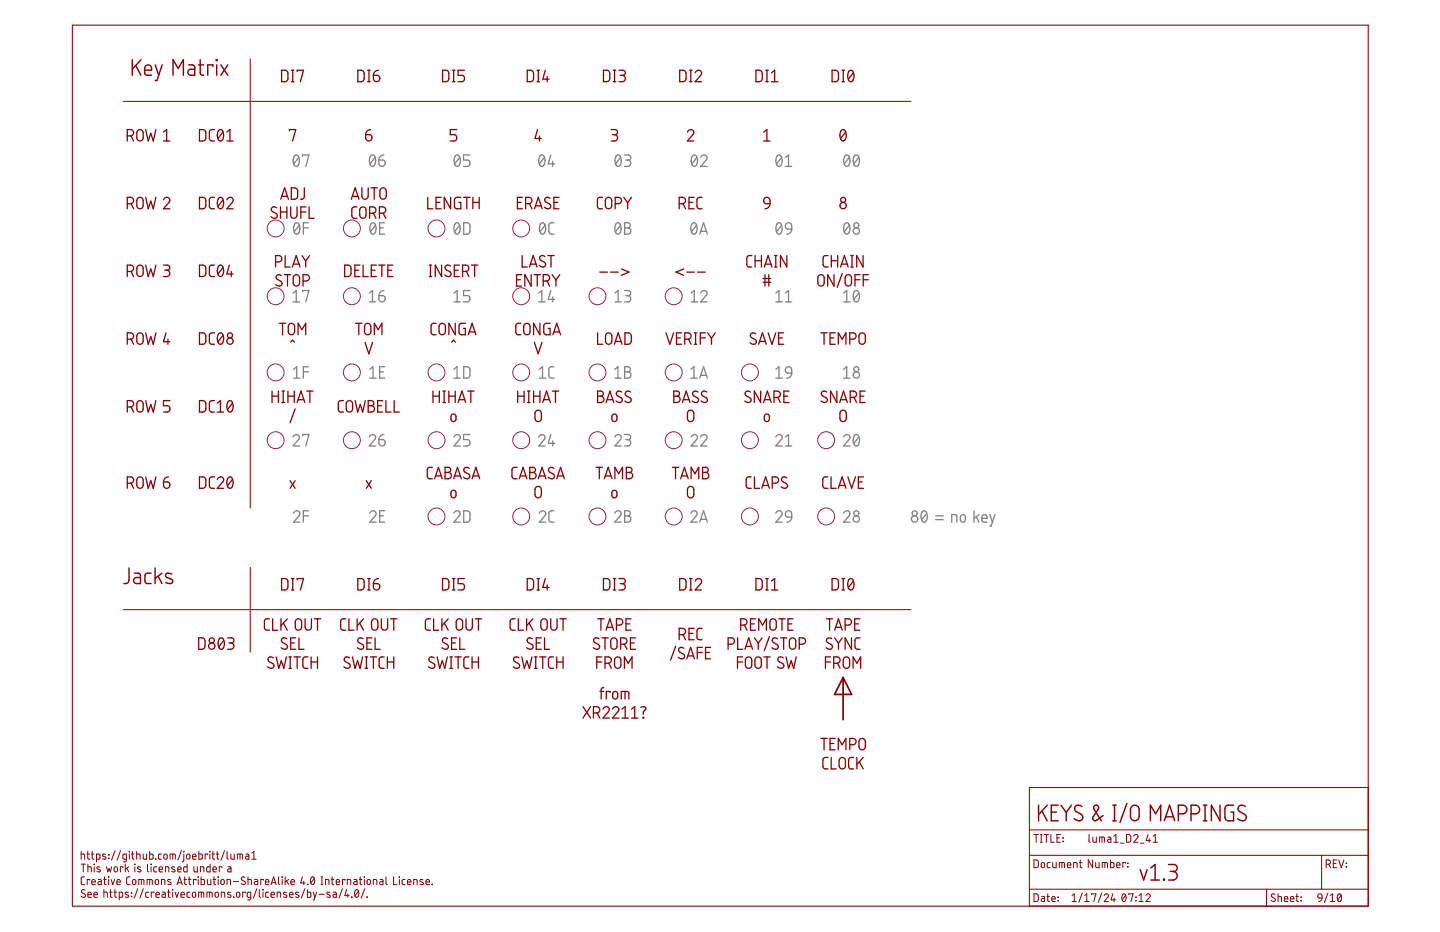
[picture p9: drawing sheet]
<svg xmlns="http://www.w3.org/2000/svg" width="432mm" height="279mm" viewBox="0 0 432 279" stroke-linecap="round" stroke-linejoin="round" font-family="sans-serif">
<g fill="none" stroke="#808080" stroke-width=".38">
<path d="M88.3 46.7a.8 .8 0 0 1 .9-.2 .8 .8 0 0 1 .5 .8 1.95 1.95 0 0 1-.9 2.6 2.09 2.09 0 0 1-.5-3.2zM89.6 47.2l-1.5 1.9M90.7 46.8v-.3h1.9l-.9 3.4M111.1 46.7a.8 .8 0 0 1 .9-.2 .8 .8 0 0 1 .5 .8 1.95 1.95 0 0 1-.8 2.6 2.09 2.09 0 0 1-.6-3.2zM112.5 47.2l-1.6 1.9M113.6 48h1.1a.96 .96 0 0 1 .8 1 .96 .96 0 0 1-1 .9 .96 .96 0 0 1-.9-1zM115.1 46.5l-.6 .1-.6 .4-.3 1M136.5 46.7a.8 .8 0 0 1 .9-.2 .8 .8 0 0 1 .5 .8 1.95 1.95 0 0 1-.8 2.6 2.09 2.09 0 0 1-.6-3.2zM137.9 47.2l-1.6 1.9M140.9 46.5h-1.9v1.5h1.1a.97 .97 0 0 1 .8 .9 .97 .97 0 0 1-.8 1h-1.1M161.9 46.7a.8 .8 0 0 1 .9-.2 .8 .8 0 0 1 .5 .8 1.95 1.95 0 0 1-.8 2.6 2.09 2.09 0 0 1-.6-3.2zM163.3 47.2l-1.6 1.9"/>
<path d="M165.2 46.5l-.8 2.6h1.9M165.7 48.4v1.5M184.8 46.7a.8 .8 0 0 1 .9-.2 .8 .8 0 0 1 .5 .8 1.95 1.95 0 0 1-.8 2.6 2.09 2.09 0 0 1-.6-3.2zM186.1 47.2l-1.5 1.9M187.3 46.5h1.1a.76 .76 0 0 1 .8 .7 .76 .76 0 0 1-.8 .8h-.8M188.2 48a.95 .95 0 0 1 1 .9 .95 .95 0 0 1-1 1h-.9M207.6 46.7a.78 .78 0 0 1 1-.2 .78 .78 0 0 1 .4 .8 1.95 1.95 0 0 1-.8 2.6 2.12 2.12 0 0 1-.6-3.2zM209 47.2l-1.6 1.9M210.1 47.2a.95 .95 0 0 1 1.3-.7 .95 .95 0 0 1 .3 1.5l-1.6 1.9h1.9M233 46.7a.79 .79 0 0 1 1-.2 .79 .79 0 0 1 .4 .8 1.95 1.95 0 0 1-.8 2.6 2.08 2.08 0 0 1-.6-3.2zM234.4 47.2l-1.6 1.9M235.5 47.2l1-.7v3.4"/>
<path d="M235.5 49.9h1.9M253.4 46.7a.79 .79 0 0 1 .9-.2 .79 .79 0 0 1 .4 .8 1.95 1.95 0 0 1-.8 2.6 2.08 2.08 0 0 1-.5-3.2zM254.7 47.2l-1.5 1.9M256.2 46.7a.8 .8 0 0 1 .9-.2 .8 .8 0 0 1 .5 .8 1.95 1.95 0 0 1-.8 2.6 2.09 2.09 0 0 1-.6-3.2zM257.5 47.2l-1.5 1.9M88.4 67.1a.8 .8 0 0 1 .9-.3 .8 .8 0 0 1 .5 .8 1.98 1.98 0 0 1-.8 2.6 2.11 2.11 0 0 1-.6-3.1zM89.7 67.5l-1.5 1.9M91 68.3h1.5M92.5 66.8h-1.5v3.4M111.4 66.9a.97 .97 0 0 1 1.1 .2 .97 .97 0 0 1 .3 1 1.47 1.47 0 0 1-1.2 2.1 2.35 2.35 0 0 1-.2-3.3zM112.6 67.5l-1.5 1.9M113.8 68.3h1.2"/>
<path d="M115.4 66.8h-1.6v3.4h1.6M136.5 67.1a.8 .8 0 0 1 .9-.3 .8 .8 0 0 1 .5 .8 1.98 1.98 0 0 1-.8 2.6 2.11 2.11 0 0 1-.6-3.1zM137.8 67.5l-1.5 1.9M139 66.8h1.3l.6 .7v2l-.4 .6-1.5 .1zM162.1 67.1a.8 .8 0 0 1 .9-.3 .8 .8 0 0 1 .5 .8 1.98 1.98 0 0 1-.8 2.6 2.11 2.11 0 0 1-.6-3.1zM163.4 67.5l-1.5 1.9M166.1 66.8h-1l-.5 .7v2.2l.5 .5h1M184.7 67.1a.79 .79 0 0 1 .9-.3 .79 .79 0 0 1 .5 .8 1.98 1.98 0 0 1-.8 2.6 2.1 2.1 0 0 1-.6-3.1zM186.1 67.5l-1.6 1.9M187.3 66.8h1a.76 .76 0 0 1 .7 .7 .76 .76 0 0 1-.7 .8 .95 .95 0 0 1 .9 1 .95 .95 0 0 1-.9 .9h-1zM187.3 68.3h1M207.5 67.1a.8 .8 0 0 1 1-.3 .8 .8 0 0 1 .4 .8 1.98 1.98 0 0 1-.8 2.6 2.11 2.11 0 0 1-.6-3.1z"/>
<path d="M208.9 67.5l-1.6 1.9M209.8 70.2l1.2-3.4 1.1 3.4M210.1 69.3h1.7M233 67.1a.79 .79 0 0 1 1-.3 .79 .79 0 0 1 .4 .8 1.98 1.98 0 0 1-.8 2.6 2.1 2.1 0 0 1-.6-3.1zM234.4 67.5l-1.6 1.9M235.6 67.2a.96 .96 0 0 1 1.1-.4 .96 .96 0 0 1 .7 .9v1h-1.1a.93 .93 0 0 1-.7-1.5zM237.4 68.7l-.3 .9-.5 .5-.7 .1M253.4 67.1a.79 .79 0 0 1 .9-.3 .79 .79 0 0 1 .4 .8 1.98 1.98 0 0 1-.8 2.6 2.1 2.1 0 0 1-.5-3.1zM254.7 67.5l-1.5 1.9M87.9 90.5h1.9M87.9 87.9l.9-.8v3.4M90.7 87.5v-.4h1.9l-.9 3.4"/>
<path d="M110.7 90.5h1.9M110.7 87.9l1-.8v3.4M113.6 88.6h1.1a.96 .96 0 0 1 .8 1.1 .96 .96 0 0 1-1 .8 .96 .96 0 0 1-.9-.9zM115.1 87.1l-.9 .3-.5 .5-.1 .7M136.1 90.5h1.9M136.1 87.9l1-.8v3.4M140.9 87.1h-1.9v1.5h1.1a.96 .96 0 0 1 .8 1 .96 .96 0 0 1-.8 .9h-1.1M161.5 90.5h1.9M161.5 87.9l1-.8v3.4M165.2 87.1l-.8 2.6h1.9M165.7 89v1.5M184.4 90.5h1.9"/>
<path d="M184.4 87.9l1-.8v3.4M187.3 87.1h1.1a.76 .76 0 0 1 .8 .8 .76 .76 0 0 1-.8 .7h-.8M188.2 88.6a.94 .94 0 0 1 1 1 .94 .94 0 0 1-1 .9h-.9M207.2 90.5h1.9M207.2 87.9l1-.8v3.4M210.1 87.9a.95 .95 0 0 1 1.3-.8 .95 .95 0 0 1 .3 1.5l-1.6 1.9h1.9M232.6 90.5h1.9M232.6 87.9l1-.8v3.4M235.5 87.9l1-.8v3.4M235.5 90.5h1.9M253 87.9l.9-.8v3.4M253 90.5h1.9"/>
<path d="M256.2 87.4a.8 .8 0 0 1 .9-.2 .8 .8 0 0 1 .5 .8 1.94 1.94 0 0 1-.8 2.5 2.08 2.08 0 0 1-.6-3.1zM257.5 87.9l-1.5 1.8M88 113.4h1.9M88 110.7l1-.8v3.5M91 111.5h1.5M92.5 109.9h-1.5v3.5M110.9 113.4h1.9M110.9 110.7l.9-.8v3.5M113.8 111.5h1.2M115.4 109.9h-1.6v3.5h1.6M136.1 113.4h1.9M136.1 110.7l1-.8v3.5"/>
<path d="M139 109.9l1.5 .2 .4 .6v2l-.6 .6-1.3 .1zM161.7 113.4h1.9M161.7 110.7l1-.8v3.5M166.1 109.9l-1 .1-.5 .7v2.1l.5 .5 1 .1M184.3 113.4h1.9M184.3 110.7l1-.8v3.5M187.3 109.9h1a.76 .76 0 0 1 .7 .8 .76 .76 0 0 1-.7 .8 .95 .95 0 0 1 .9 .9 .95 .95 0 0 1-.9 1h-1zM187.3 111.5h1M207.2 113.4h1.9M207.2 110.7l.9-.8v3.5M209.8 113.4l1.2-3.5 1.1 3.5M210.1 112.5h1.7"/>
<path d="M232.6 110.7l1-.8v3.5M232.6 113.4h1.9M235.8 110.2a.94 .94 0 0 1 1.1-.2 .94 .94 0 0 1 .5 .9v.9h-1.1a.93 .93 0 0 1-.8-.6 .93 .93 0 0 1 .3-1zM237.4 111.8l-.1 .7-.5 .6-.9 .3M253 110.7l.9-.8v3.5M253 113.4h1.9M87.9 131a.94 .94 0 0 1 1.3-.7 .94 .94 0 0 1 .3 1.5l-1.6 1.9h1.9M90.7 130.6v-.3h1.9l-.9 3.4M110.7 131a.94 .94 0 0 1 1.4-.7 .94 .94 0 0 1 .3 1.5l-1.7 1.9h1.9M113.6 131.8h1.1a.96 .96 0 0 1 .8 1 .96 .96 0 0 1-1 .9 .96 .96 0 0 1-.9-1zM115.1 130.3l-.9 .3-.5 .5-.1 .7M136.1 131a.94 .94 0 0 1 1.4-.7 .94 .94 0 0 1 .3 1.5l-1.7 1.9h1.9"/>
<path d="M140.9 130.3h-1.9v1.5h1.1a.97 .97 0 0 1 .8 .9 .97 .97 0 0 1-.8 1h-1.1M161.5 131a.93 .93 0 0 1 1.4-.7 .93 .93 0 0 1 .3 1.5l-1.7 1.9h1.9M165.2 130.3l-.8 2.6h1.9M165.7 132.2v1.5M184.4 131a.93 .93 0 0 1 1.3-.7 .93 .93 0 0 1 .3 1.5l-1.6 1.9h1.9M187.3 130.3h1.1a.76 .76 0 0 1 .8 .7 .76 .76 0 0 1-.8 .8h-.8M188.2 131.8a.95 .95 0 0 1 1 .9 .95 .95 0 0 1-1 1h-.9M207.2 131a.94 .94 0 0 1 1.4-.7 .94 .94 0 0 1 .3 1.5l-1.7 1.9h1.9M210.1 131a.94 .94 0 0 1 1.3-.7 .94 .94 0 0 1 .3 1.5l-1.6 1.9h1.9M232.6 131a.94 .94 0 0 1 1.4-.7 .94 .94 0 0 1 .3 1.5l-1.7 1.9h1.9M235.5 131l1-.7v3.4M235.5 133.7h1.9"/>
<path d="M253 131a.94 .94 0 0 1 1.3-.7 .94 .94 0 0 1 .3 1.5l-1.6 1.9h1.9M256.2 130.6a.8 .8 0 0 1 .9-.3 .8 .8 0 0 1 .5 .8 1.95 1.95 0 0 1-.8 2.6 2.08 2.08 0 0 1-.6-3.1zM257.5 131l-1.5 1.9M88 153.9a.94 .94 0 0 1 1.4-.8 .94 .94 0 0 1 .2 1.5l-1.6 1.9h1.9M91 154.6h1.5M92.5 153.1h-1.5v3.4M110.9 153.9a.94 .94 0 0 1 1.3-.7 .94 .94 0 0 1 .3 1.4l-1.6 1.9h1.9M113.8 154.6h1.2M115.4 153.1h-1.6v3.4h1.6M136.1 153.9a.94 .94 0 0 1 1.3-.7 .94 .94 0 0 1 .3 1.4l-1.6 1.9h1.9M139 153.1l1.5 .1 .4 .6v2.1l-.4 .5-1.5 .1zM161.7 153.9a.94 .94 0 0 1 1.4-.7 .94 .94 0 0 1 .2 1.4l-1.6 1.9h1.9"/>
<path d="M166.1 153.1l-1.2 .2-.3 .6v2.1l.5 .5h1M184.3 153.9a.95 .95 0 0 1 1.4-.8 .95 .95 0 0 1 .3 1.5l-1.7 1.9h1.9M187.3 153.1h1a.76 .76 0 0 1 .7 .8 .76 .76 0 0 1-.7 .7 .95 .95 0 0 1 .9 1 .95 .95 0 0 1-.9 .9h-1zM187.3 154.6h1M207.2 153.9a.94 .94 0 0 1 1.3-.8 .94 .94 0 0 1 .3 1.5l-1.6 1.9h1.9M209.8 156.5l1.2-3.4 1.1 3.4M210.1 155.7h1.7M232.6 153.9a.95 .95 0 0 1 1.4-.8 .95 .95 0 0 1 .3 1.5l-1.7 1.9h1.9M235.8 153.4a.94 .94 0 0 1 1.1-.2 .94 .94 0 0 1 .5 .9v.9h-1.1a.93 .93 0 0 1-.8-.7 .93 .93 0 0 1 .3-.9zM237.4 155l-.3 1-.5 .4-.7 .1M253 153.9a.95 .95 0 0 1 1.3-.8 .95 .95 0 0 1 .3 1.5l-1.6 1.9h1.9M276.5 153.4a.92 .92 0 0 1 1.2-.1 .92 .92 0 0 1 .3 1.1 1.47 1.47 0 0 1-1.1 2.1 2.39 2.39 0 0 1-.4-3.1z"/>
<path d="M277.9 153.9l-1.5 1.9M280.5 154.6h2.3M280.5 155.8h2.3M285.4 156.5v-2.2h1.1l.3 .2 .1 2M288.1 154.6a.76 .76 0 0 1 .9-.3 .76 .76 0 0 1 .5 .7v.8a.76 .76 0 0 1-.8 .7 .76 .76 0 0 1-.7-.7zM292.1 153.1v3.4M292.7 154.9l.9 1.6M293.6 154.3l-1.5 1.1M294.4 155.4h1.6a.8 .8 0 0 0-.6-1.1 .8 .8 0 0 0-1 .7l.1 1.1 .2 .3 1.3 .1M296.8 154.3l.8 2.2M298.3 154.3l-1.1 3.4h-.4"/>
<circle cx="256.8" cy="67.5" r=".77"/>
<circle cx="256.8" cy="69.3" r=".95"/>
<circle cx="256.8" cy="112.4" r=".95"/>
<circle cx="256.8" cy="110.7" r=".76"/>
<circle cx="256.8" cy="155.6" r=".95"/>
<circle cx="256.8" cy="153.9" r=".76"/>
<circle cx="274.3" cy="155.6" r=".96"/>
<circle cx="274.3" cy="153.9" r=".76"/>
</g>
<g fill="none" stroke="#800000" stroke-width=".42">
<path d="M39.7 17.9v4.7M40.7 19.7l1.6 2.9M42.3 17.9l-2.6 2.9M46.5 19.5l1.1 3.1M48.6 19.5l-1.5 4.6h-.6M56.6 19.5l1.4 .1 .4 .4v2.6h-1.2a.9 .9 0 0 1-.9-.9 .9 .9 0 0 1 .9-.9h1.2M59.5 19.5h1.6M60 17.9v4.1l.4 .5 .7 .1M63.8 20v-.5h-1.5v3.1M64.9 17.9h.2v.3h-.2zM65 19.5v3.1M66.2 19.5l2.1 3.1"/>
<path d="M68.3 19.5l-2.1 3.1M43.4 21h2a1.09 1.09 0 0 0-.7-1.5 1.09 1.09 0 0 0-1.3 1v1.5l.2 .4 .3 .1 1.5 .1M51.9 22.6v-4.7l1.5 2.6 1.6-2.6v4.7M38.7 170.3v3.9l-.5 .6-1.1 .1M40.3 171.8l1.3 .1 .5 .5v2.5h-1.1a.91 .91 0 0 1-1-.9 .91 .91 0 0 1 1-.9h1.1M45.3 171.8l-1.3 .1-.3 .2-.2 .5v1.8l.2 .3 .3 .2h1.3M46.5 170.3v4.6M47.4 172.7l1.2 2.2M48.6 171.8l-2.1 1.6M51.5 172.1l-.4-.1a.84 .84 0 0 0-1-.2 .84 .84 0 0 0-.4 1l1.7 .9a.67 .67 0 0 1 .4 .7 .67 .67 0 0 1-.7 .5l-1.4-.2M311.4 241.4v4.7M312.5 243.2l1.5 2.9"/>
<path d="M314 241.4l-2.6 2.8M315.2 243.5h1.6M317.3 241.4h-2.1v4.7h2.1M318.2 241.4l1.5 2.2M319.7 243.6v2.5M321.3 241.4l-1.6 2.2M324.4 241.8a1.18 1.18 0 0 0-1.6-.3 1.18 1.18 0 0 0-.3 1.7l1.7 .9a1.09 1.09 0 0 1 .3 1.5 1.09 1.09 0 0 1-1.5 .3l-.9-.5M330.8 244.5l-2 1.4a.75 .75 0 0 1-.9-.1 .75 .75 0 0 1-.1-.9l1.5-2.4a.76 .76 0 0 0-.6-1.1 .76 .76 0 0 0-.7 1.1l2.2 3.6M333.7 246.1h1M333.7 241.4h1M334.2 241.4v4.7M337.9 240.9l-2.1 5.7"/>
<path d="M339.3 241.8a1.29 1.29 0 0 1 1.4-.3 1.29 1.29 0 0 1 .9 1.2v2.1a1.3 1.3 0 0 1-1.3 1.3 1.3 1.3 0 0 1-1.3-1.3v-2.1zM345 246.1v-4.7l1.5 2.6 1.6-2.6v4.7M349.1 246.1l1.6-4.7 1.6 4.7M349.5 244.9h2.4M350.4 259.2h1.6a1.04 1.04 0 0 1 1 1 1.04 1.04 0 0 1-1 1h-1.1M353.3 244a2.36 2.36 0 0 0 2.2-.4 1.3 1.3 0 0 0 .3-1.4 1.3 1.3 0 0 0-1.2-.8h-1.3v4.7M357.1 244a2.36 2.36 0 0 0 2.2-.4 1.3 1.3 0 0 0 .3-1.4 1.3 1.3 0 0 0-1.2-.8h-1.3v4.7M360.8 246.1h1.1M360.8 241.4h1.1M361.4 241.4v4.7M365.8 241.4v4.7l-2.6-4.7v4.7M369.9 241.4h-1.8l-.6 .5-.2 3.1 .5 .9 2.1 .2v-2.6h-.8"/>
<path d="M373.4 241.8a1.17 1.17 0 0 0-1.6-.3 1.17 1.17 0 0 0-.2 1.7l1.6 .9a1.09 1.09 0 0 1 .3 1.5 1.09 1.09 0 0 1-1.5 .3l-.9-.5M341.9 260.7l1 3.1 1.1-3.1M345.1 260.2l1.3-1v4.6M345.1 263.8h2.6M348.9 263.6h.3v.2h-.3zM351.7 261.2a1.29 1.29 0 0 1 1.3 1.3 1.29 1.29 0 0 1-1.3 1.3h-1.3"/>
</g>
<g fill="none" stroke="#800000" stroke-width=".38">
<path d="M41.4 39.1a.94 .94 0 0 1 1-.2 .94 .94 0 0 1 .5 .9v1.5a.95 .95 0 0 1-.9 1 .95 .95 0 0 1-1-1v-1.5zM43.7 38.8l.7 3.5 .8-2.3 .8 2.3 .7-3.5M49 39.6l1-.8v3.5M59.8 38.8l1.2 .1 .7 .6v2.1l-.4 .5-1.5 .2zM64.3 38.8l-1.2 .2-.3 .6 .1 2.4 .4 .2 1 .1M65.6 39.1a.79 .79 0 0 1 .9-.2 .79 .79 0 0 1 .4 .8 1.95 1.95 0 0 1-.8 2.6 2.08 2.08 0 0 1-.5-3.2zM66.9 39.6l-1.6 1.9M68 39.6l1-.8v3.5M84.4 21.1l1.5 .1 .4 .6v2l-.4 .6-1.5 .1zM86.8 39.2v-.4h1.9l-1 3.5M87.4 21.1h.8M87.4 24.5h.8"/>
<path d="M87.8 21.1v3.4M89.1 21.4v-.3h1.9l-.9 3.4M107.3 21.1l1.4 .1 .5 .6v2l-.5 .6-1.4 .1zM110.3 21.1h.7M110.3 24.5h.7M110.6 21.1v3.4M111.2 38.8l-.7 .2-.5 .4-.4 1M112 22.6h1.1a.96 .96 0 0 1 .8 1 .96 .96 0 0 1-1 .9 .96 .96 0 0 1-.9-1zM113.5 21.1l-1.2 .5-.3 1M132.7 21.1l1.4 .1 .5 .6v2l-.5 .6-1.4 .1zM135.7 21.1h.7M135.7 24.5h.7"/>
<path d="M136 21.1v3.4M136.9 38.8h-1.9v1.6h1.2a.97 .97 0 0 1 .7 .9 .97 .97 0 0 1-.7 1h-1.2M139.3 21.1h-1.9v1.5h1.1a.97 .97 0 0 1 .8 .9 .97 .97 0 0 1-.8 1h-1.1M158.1 21.1h1.2l.7 .7v2l-.7 .6-1.2 .1zM161 21.1h.8M161 24.5h.8M161.2 38.8l-.8 2.7h1.9M161.4 21.1v3.4M163.5 21.1l-.7 2.6h1.9M164.1 23v1.5M181 21.1h1.2l.6 .7v2l-.6 .6-1.2 .1zM183.3 38.8h1.1a.76 .76 0 0 1 .8 .8 .76 .76 0 0 1-.8 .8h-.7"/>
<path d="M183.9 21.1h.8M183.9 24.5h.8M184.3 21.1v3.4M185.6 21.1h1.2a.76 .76 0 0 1 .7 .7 .76 .76 0 0 1-.7 .8h-.8M186.6 22.6a.95 .95 0 0 1 .9 .9 .95 .95 0 0 1-.9 1h-1M203.8 21.1h1.2l.6 .4 .1 2-.5 .9-1.4 .1zM206.1 39.6a.94 .94 0 0 1 1.4-.7 .94 .94 0 0 1 .3 1.5l-1.7 1.9h1.9M206.8 21.1h.7M206.8 24.5h.7M207.1 21.1v3.4M208.5 21.8a.95 .95 0 0 1 1.3-.7 .95 .95 0 0 1 .3 1.5l-1.6 1.9h1.9M226.7 21.1h1.2l.6 .4 .1 2-.5 .9-1.4 .1z"/>
<path d="M229 39.6l1-.8v3.5M229.6 21.1h.8M229.6 24.5h.8M230 21.1v3.4M231.3 24.5h1.9M231.3 21.8l1-.7v3.4M249.5 21.1l1.5 .1 .4 .6v2l-.4 .6-1.5 .1zM252.4 39a.97 .97 0 0 1 1 .1 .97 .97 0 0 1 .3 1 1.47 1.47 0 0 1-1.1 2.1 2.35 2.35 0 0 1-.2-3.2zM252.5 21.1h.7M252.5 24.5h.7M252.9 21.1v3.4M253.6 39.6l-1.5 1.9"/>
<path d="M254.6 21.3a.81 .81 0 0 1 .9-.2 .81 .81 0 0 1 .5 .8 1.95 1.95 0 0 1-.9 2.6 2.09 2.09 0 0 1-.5-3.2zM255.9 21.8l-1.5 1.9M38.2 40.7h.9a.95 .95 0 0 0 1-.9 .95 .95 0 0 0-1-1h-.9v3.5M39.3 40.7l.8 1.6M41.4 59.4a.94 .94 0 0 1 1-.2 .94 .94 0 0 1 .5 .9v1.5a.95 .95 0 0 1-.9 1 .95 .95 0 0 1-1-1v-1.5zM43.7 59.2l.7 3.4 .8-2.3 .8 2.3 .7-3.4M49 59.9a.95 .95 0 0 1 1.4-.7 .95 .95 0 0 1 .3 1.5l-1.7 1.9h1.9M49 42.3h1.9M59.8 59.2h1.2l.7 .7v2l-.4 .6-1.5 .1zM64.3 59.2h-1l-.5 .7 .1 2.4 .4 .2 1 .1M65.6 59.4a.79 .79 0 0 1 .9-.2 .79 .79 0 0 1 .4 .8 1.98 1.98 0 0 1-.8 2.6 2.1 2.1 0 0 1-.5-3.2zM66.9 59.9l-1.6 1.9"/>
<path d="M68 59.9a.95 .95 0 0 1 1.3-.7 .95 .95 0 0 1 .3 1.5l-1.6 1.9h1.9M68 42.3h1.9M84.2 59.7l1.1-3.4 1.2 3.4M84.5 58.9h1.7M87.4 56.3h1.1l.6 .5 .2 2-.5 .8-1.4 .1zM91.2 56.3v2.9l-.5 .5h-.6M105.3 59.7l1.2-3.4 1.1 3.4M105.6 58.9h1.8M108.5 56.3v2.5a.95 .95 0 0 0 1 .9 .95 .95 0 0 0 .9-.9v-2.5M109.6 40.4h1.2a.95 .95 0 0 1 .7 1 .95 .95 0 0 1-1 .8 .95 .95 0 0 1-.9-.9zM111.3 56.3h1.9M112.2 56.3v3.4"/>
<path d="M114.1 56.7a.96 .96 0 0 1 1-.4 .96 .96 0 0 1 .7 1v1.5a.95 .95 0 0 1-.9 .9 .95 .95 0 0 1-1-.9zM128.3 59.2v3.4h1.5M132.3 59.2h-1.6v3.4h1.6M135.1 59.2v3.4l-1.9-3.4v3.4M138.2 59.2h-1.4l-.5 .5v2.1l.3 .6 1.6 .2v-1.9h-.6M139 59.2h1.9M140 59.2v3.4M141.8 59.2v3.4M143.7 59.2v3.4M156.7 59.2h-1.5v3.4h1.5M161.8 40.7v1.6M165 59.4a.86 .86 0 0 0-1.4-.1 .86 .86 0 0 0 .1 1.3l1.1 .6a.83 .83 0 0 1 .2 1.1 .83 .83 0 0 1-1.2 .2l-.6-.4"/>
<path d="M167.6 59.2h-1.5v3.4h1.5M180.7 59.2h-1l-.6 .7 .2 2.4 .4 .2 1 .1M181.8 59.4a.96 .96 0 0 1 1.1-.2 .96 .96 0 0 1 .5 .9v1.5a.95 .95 0 0 1-.9 1 .95 .95 0 0 1-1-1v-1.5zM184.2 40.4a.95 .95 0 0 1 1 .9 .95 .95 0 0 1-1 1h-.9M187 59.2l1.2 1.6M189.3 59.2l-1.1 1.6M208.1 59.2h-1.5v3.4h1.5M210.5 59.2l-1.2 .1-.3 .6 .1 2.4 .4 .2 1 .1M229 42.3h1.9M229.3 59.4a.96 .96 0 0 1 1-.2 .96 .96 0 0 1 .6 .9v1h-1.1a.94 .94 0 0 1-.8-.7 .94 .94 0 0 1 .3-1zM38.2 61.1h.9a.95 .95 0 0 0 1-1 .95 .95 0 0 0-1-.9h-.9v3.4M39.3 61.1l.8 1.5"/>
<path d="M41.4 79.7a.94 .94 0 0 1 1-.1 .94 .94 0 0 1 .5 .8v1.6a.95 .95 0 0 1-.9 .9 .95 .95 0 0 1-1-.9v-1.6zM43.7 79.5l.7 3.4 .8-2.3 .8 2.3 .7-3.4M49 79.5h1.2a.76 .76 0 0 1 .7 .7 .76 .76 0 0 1-.7 .8h-.8M59.8 79.5h1.2l.7 .7v2l-.4 .6-1.5 .1zM64.3 79.5h-1l-.4 .3-.1 .4 .1 2.4 .4 .3h1M65.6 79.8a.79 .79 0 0 1 .9-.3 .79 .79 0 0 1 .4 .8 1.98 1.98 0 0 1-.8 2.6 2.1 2.1 0 0 1-.5-3.1zM68.8 79.5l-.8 2.6h1.9M82.6 78.5h1a.95 .95 0 0 0 .9-.9 .95 .95 0 0 0-.9-1h-1v3.5M83 62.3a.86 .86 0 0 0-1.3-.2 .86 .86 0 0 0 0 1.3l1.1 .6a.83 .83 0 0 1 .2 1.2 .83 .83 0 0 1-1.2 .1l-.5-.3M84.1 62v3.4M84.1 63.5h1.9M85.5 76.6v3.5h1.5"/>
<path d="M86 62v3.4M87.2 62v2.5a.95 .95 0 0 0 .9 .9 .95 .95 0 0 0 1-.9v-2.5M88 79.2h1.7M90.2 63.5h1.5M90.5 76.6l1.2 1.6M91.7 78.2v1.9M91.7 62h-1.5v3.4M92.7 62v3.4h1.5M92.8 76.6l-1.1 1.6M103.4 79.5h1.1l.6 .4 .2 2.1-.5 .8-1.4 .1zM107 62h-1l-.5 .8 .1 2.3 .4 .3h1M107.9 79.5h-1.5v3.4h1.5"/>
<path d="M108 62.4a.96 .96 0 0 1 1.1-.4 .96 .96 0 0 1 .7 1v1.5a.95 .95 0 0 1-1 .9 .95 .95 0 0 1-.9-.9zM108.9 79.5v3.4h1.5M110.8 63.9a1.68 1.68 0 0 0 1.7-.3 .94 .94 0 0 0 .1-1 .94 .94 0 0 0-.8-.6h-1v3.4M112 63.9l.7 1.5M112.9 79.5h-1.6v3.4h1.6M113.5 79.5h1.9M113.8 63.9h.9a.95 .95 0 0 0 1-.9 .95 .95 0 0 0-1-1h-.9v3.4M114.5 79.5v3.4M114.9 63.9l.8 1.5M117.8 79.5h-1.5v3.4h1.5M128.7 79.5h.8M129.1 79.5v3.4"/>
<path d="M130.7 60.7h1.2M132.4 79.5v3.4l-1.9-3.4v3.4M135.1 79.8a.86 .86 0 0 0-1.3-.2 .86 .86 0 0 0 0 1.3l1.1 .6a.83 .83 0 0 1 .2 1.2 .83 .83 0 0 1-1.2 .1l-.5-.4M137.8 79.5h-1.6v3.4h1.6M141.4 79.5h1.9M141.8 60.7h1.9M142.3 79.5v3.4M155.2 60.7h1.1M156.6 76.6v3.5h1.5M157.6 61.1h1a.95 .95 0 0 0 .9-1 .95 .95 0 0 0-.9-.9h-1v3.4M158.7 61.1l.8 1.5M159 79.2h1.8"/>
<path d="M160.3 62.6l1.1-3.4 1.2 3.4M160.6 61.7h1.7M163.4 76.9a.86 .86 0 0 0-1.3-.2 .86 .86 0 0 0 .1 1.3l1 .6a.83 .83 0 0 1 .2 1.2 .83 .83 0 0 1-1.2 .1l-.5-.3M164.3 76.6h1.9M165.2 76.6v3.5M166.1 60.7h1.1M184.5 61.1h.9a.95 .95 0 0 0 1-1 .95 .95 0 0 0-1-.9h-.9v3.4M188.2 60.8v1.8M203.7 61.1h.9a.95 .95 0 0 0 1-1 .95 .95 0 0 0-1-.9h-.9v3.4M204.8 61.1l.8 1.5M206.6 60.7h1.2M225.5 76.6h-1l-.4 .3-.2 .5 .2 2.3 .4 .3 1 .1"/>
<path d="M226.4 78.1h1.9M226.4 76.6v3.5M228.3 76.6v3.5M229.5 79.2h1.7M230.9 61.1l-.1 .6-.5 .6-.9 .3M232.2 76.6h.8M232.6 76.6v3.5M235.9 76.6v3.5l-1.9-3.5v3.5M248.3 76.6h-1l-.3 .3-.2 .5 .2 2.3 .3 .3 1 .1M249.3 76.6v3.5M249.3 78.1h1.9M251.2 76.6v3.5"/>
<path d="M252.3 79.2h1.7M255.1 76.6h.8M255.5 76.6v3.5M258.8 76.6v3.5l-1.9-3.5v3.5M38.2 81.4h.9a.95 .95 0 0 0 1-1 .95 .95 0 0 0-1-.9h-.9v3.4M39.3 81.4l.8 1.5M43.7 99.8l.7 3.4 .8-2.3 .8 2.3 .7-3.4M49.8 99.8l-.8 2.6h1.9M50 81a.95 .95 0 0 1 .9 1 .95 .95 0 0 1-.9 .9h-1M59.8 99.8l1.5 .1 .4 .6v2l-.7 .7h-1.2zM64.3 99.8h-1l-.5 .7 .1 2.4 .4 .3h1M66.9 80.2l-1.6 1.9"/>
<path d="M69.3 81.4v1.5M83.8 96.9h1.9M84.4 82.6a.85 .85 0 0 0-1.3-.2 .85 .85 0 0 0 .1 1.4l1 .5a.83 .83 0 0 1 .2 1.2 .83 .83 0 0 1-1.2 .1l-.5-.3M84.7 96.9v3.5M85.3 82.3h1.9M86.2 82.3v3.5M86.8 97.2a.96 .96 0 0 1 1-.2 .96 .96 0 0 1 .5 .9v1.5a.95 .95 0 0 1-.9 1 .95 .95 0 0 1-1-1v-1.5zM87.7 80.1l1.1-3.5 1.2 3.5M88.2 82.6a.96 .96 0 0 1 1.1-.2 .96 .96 0 0 1 .5 .9v1.5a.95 .95 0 0 1-.9 1 .95 .95 0 0 1-1-1v-1.8zM90.9 84.2h.9a.95 .95 0 0 0 1-.9 .95 .95 0 0 0-1-1h-.9v3.5M106.4 81h1.1M106.6 96.9h1.9"/>
<path d="M107.6 96.9v3.5M109.6 97.2a.96 .96 0 0 1 1-.2 .96 .96 0 0 1 .6 .9v1.5a.95 .95 0 0 1-.9 1 .95 .95 0 0 1-1-1v-1.5zM111.3 81h1.2M116.3 81h1.1M128.7 82.9h.8M130.8 96.9l-1 .1-.5 .7 .1 2.4 .4 .2 1 .1M132 97.2a.96 .96 0 0 1 1-.2 .96 .96 0 0 1 .6 .9v1.5a.95 .95 0 0 1-1 1 .95 .95 0 0 1-.9-1v-1.8zM136.2 81h1.2M136.5 96.9v3.5l-1.9-3.5v3.5M138.7 81.4a1.68 1.68 0 0 0 1.7-.4 .94 .94 0 0 0 .1-1 .94 .94 0 0 0-.8-.5h-1v3.4M139.6 96.9l-1.4 .1-.5 .5v2.3l.5 .5 1.4 .1v-2h-.6M139.8 81.4l.8 1.5"/>
<path d="M140.7 99.5h1.7M154.9 83.9h1.1M156.2 96.9l-1 .1-.5 .7 .1 2.4 .4 .2 1 .1M156.4 82.3h-1.5v3.5h1.5M157.4 97.2a.94 .94 0 0 1 1-.2 .94 .94 0 0 1 .5 .9v1.5a.95 .95 0 0 1-.9 1 .95 .95 0 0 1-1-1v-1.5zM158.7 80.1l1.2-3.5 1.1 3.5M159.3 82.3v3.5l-1.9-3.5v3.5M160.1 82.3h2M161.1 82.3v3.5M161.9 96.9v3.5l-1.9-3.5v3.5M162.9 84.2h1a.95 .95 0 0 0 .9-.9 .95 .95 0 0 0-.9-1h-1v3.5M164 84.2l.8 1.6"/>
<path d="M165 96.9l-1.4 .1-.5 .5v2.3l.5 .5 1.4 .1v-2h-.6M165.6 82.3l1.1 1.6M166.1 99.5h1.7M166.7 83.9v1.9M167.9 82.3l-1.2 1.6M179.2 99.8v3.4h1.5M179.9 81.6h2.2M183.1 81.6h2.3M186.3 80.6l2.3 1-2.3 .9M187.4 99.8l1.4 .1 .5 .6v2l-.7 .7h-1.2zM199.7 99.8l1.2 3.4 1.1-3.4M204.4 99.8h-1.5v3.4h1.5"/>
<path d="M205 80.6l-2.3 1 2.3 .9M206 81.6h2.2M208.2 99.8h.8M208.6 99.8v3.4M209.2 81.6h2.3M211.5 99.8h-1.5v3.4M212.2 99.8l1.1 1.6M214.5 99.8l-1.2 1.6M228.8 84.6h2.3M228.8 83.5h2.3M229.2 80.1l1.1-3.5 1.2 3.5M229.4 82.3v3.5"/>
<path d="M230.3 99.8l1.2 3.4 1.1-3.4M230.5 82.3v3.5M232.2 80.1h.8M235 99.8h-1.5v3.4h1.5M245.4 82.8a.96 .96 0 0 1 1.1-.4 .96 .96 0 0 1 .6 .9v1.5a.95 .95 0 0 1-.9 1 .95 .95 0 0 1-1-1zM246.1 99.8h2M247.1 99.8v3.4M250.1 82.3v3.5l-1.9-3.5v3.5M250.4 99.8h-1.5v3.4h1.5M252.1 80.1l1.1-3.5 1.1 3.5M252.6 82l-1.6 4.1M253.7 82.6a.96 .96 0 0 1 1.1-.2 .96 .96 0 0 1 .5 .9v1.5a.95 .95 0 0 1-.9 1 .95 .95 0 0 1-1-1v-1.5z"/>
<path d="M255.1 80.1h.8M256.4 83.9h1.5M257.9 82.3h-1.5v3.5M258.8 83.9h1.6M260.4 82.3h-1.6v3.5M38.2 101.7h.9a.95 .95 0 0 0 1-1 .95 .95 0 0 0-1-.9h-.9v3.4M39.3 101.7l.8 1.5M41.4 100a.94 .94 0 0 1 1-.1 .94 .94 0 0 1 .5 .8v1.6a.95 .95 0 0 1-.9 .9 .95 .95 0 0 1-1-.9v-1.6zM50.4 101.7v1.5M65.6 100.1a.79 .79 0 0 1 .9-.2 .79 .79 0 0 1 .4 .8 1.94 1.94 0 0 1-.8 2.5 2.06 2.06 0 0 1-.5-3.1zM66.9 100.5l-1.6 1.9M81.6 118.8h1.9"/>
<path d="M81.6 117.2v3.5M83.5 117.2v3.5M84.5 117.2h.8M84.9 117.2v3.5M86.3 117.2v3.5M86.3 118.8h1.9M87.2 102.6l.5-.6 .6 .6M88.2 117.2v3.5M89.4 100.4v-3.5l1.1 1.9 1.2-1.9v3.5M89.4 119.8h1.7M92 117.2h1.9M92.9 117.2v3.5"/>
<path d="M109.5 102.6l1.1 3.5 1.1-3.5M112.2 100.4v-3.5l1.2 1.9 1.1-1.9v3.5M129.8 118.8h1.9M129.8 117.2v3.5M131.7 117.2v3.5M132.8 117.2h.8M133.2 117.2v3.5M134.6 117.2v3.5M134.6 118.8h1.9M135.4 102.6l.6-.6 .5 .6M136.5 117.2v3.5M137.6 119.8h1.8"/>
<path d="M140.2 117.2h1.9M140.4 100.4l1.2-3.5 1.1 3.5M141.2 117.2v3.5M155.2 118.8h1.9M155.2 117.2v3.5M157.1 117.2v3.5M158.2 117.2h.7M158.6 117.2v3.5M160 117.2v3.5M160 118.8h1.9M160.2 102.6l1.2 3.5 1.1-3.5M161.9 117.2v3.5"/>
<path d="M163 119.8h1.8M165.6 117.2h1.9M165.8 100.4l1.1-3.5 1.2 3.5M166.6 117.2v3.5M179.2 117.2h.9a.76 .76 0 0 1 .8 .8 .76 .76 0 0 1-.8 .8 .95 .95 0 0 1 1 .9 .95 .95 0 0 1-1 1h-.9zM179.2 118.8h.9M181.9 100a.94 .94 0 0 1 1-.1 .94 .94 0 0 1 .6 .8v1.6a.95 .95 0 0 1-1 .9 .95 .95 0 0 1-.9-.9v-1.6zM182.1 119.8h1.7M184.2 103.2l1.2-3.4 1.1 3.4M184.5 102.4h1.7M186.4 117.5a.86 .86 0 0 0-1.3-.1 .86 .86 0 0 0 .1 1.3l1 .6a.82 .82 0 0 1 .2 1.1 .82 .82 0 0 1-1.2 .1l-.5-.3M189.1 117.5a.86 .86 0 0 0-1.3-.1 .86 .86 0 0 0 .1 1.3l1 .6a.82 .82 0 0 1 .2 1.1 .82 .82 0 0 1-1.2 .1l-.5-.3"/>
<path d="M202 117.2h1a.76 .76 0 0 1 .8 .8 .76 .76 0 0 1-.8 .8 .95 .95 0 0 1 .9 .9 .95 .95 0 0 1-.9 1h-1zM202 118.8h1M202.9 101.3h1.1M204.9 119.8h1.7M205.3 101.7h1a.95 .95 0 0 0 .9-1 .95 .95 0 0 0-.9-.9h-1v3.4M206.5 101.7l.7 1.5M208.2 103.2h.8M209.3 117.5a.85 .85 0 0 0-1.3-.1 .85 .85 0 0 0 0 1.3l1.1 .6a.82 .82 0 0 1 .2 1.1 .82 .82 0 0 1-1.2 .1l-.5-.3M210 101.3h1.5M211.9 117.5a.85 .85 0 0 0-1.3-.1 .85 .85 0 0 0 .1 1.3l1.1 .6a.82 .82 0 0 1 .2 1.1 .82 .82 0 0 1-1.2 .1l-.6-.3M213.3 101.4v1.8M225 117.5a.86 .86 0 0 0-1.3-.1 .86 .86 0 0 0 .1 1.3l1.1 .6a.87 .87 0 0 1 0 1.3 .87 .87 0 0 1-1.3-.2l-.3-.2"/>
<path d="M226.6 100.1a.85 .85 0 0 0-1.3-.2 .85 .85 0 0 0 .1 1.3l1 .6a.87 .87 0 0 1 .1 1.3 .87 .87 0 0 1-1.4-.2l-.2-.2M227.5 103.2l1.1-3.4 1.2 3.4M227.8 102.4h1.7M228.1 117.2v3.5l-1.9-3.5v3.5M229.2 119.8h1.7M232.1 119.1a1.71 1.71 0 0 0 1.7-.3 .96 .96 0 0 0 .1-1 .96 .96 0 0 0-.9-.6h-.9v3.5M233.2 119.1l.8 1.6M233.5 101.3h1.1M235.1 118.8h1.1M236.6 117.2h-1.5v3.5h1.5M247.9 117.5a.86 .86 0 0 0-1.3-.1 .86 .86 0 0 0 .1 1.3l1 .6a.87 .87 0 0 1 .1 1.3 .87 .87 0 0 1-1.4-.2l-.2-.2M248.9 101.3h1.1"/>
<path d="M251 117.2v3.5l-2-3.5v3.5M251.4 103.2v-3.4l1.1 1.9 1.2-1.9v3.4M252.1 119.8h1.7M254.8 101.7h1a.95 .95 0 0 0 .9-1 .95 .95 0 0 0-.9-.9h-1v3.4M255 119.1a1.71 1.71 0 0 0 1.6-.3 .96 .96 0 0 0 .2-1 .96 .96 0 0 0-.9-.6h-.9v3.5M256.1 119.1l.8 1.6M257.9 100a.96 .96 0 0 1 1-.1 .96 .96 0 0 1 .6 .8v1.6a.95 .95 0 0 1-1 .9 .95 .95 0 0 1-.9-.9v-1.6zM257.9 118.8h1.1M259.4 117.2h-1.5v3.5h1.5M38.2 122a1.71 1.71 0 0 0 1.6-.3 .96 .96 0 0 0 .2-1 .96 .96 0 0 0-.9-.6h-.9v3.4M39.3 122l.8 1.5M41.4 120.3a.94 .94 0 0 1 1-.1 .94 .94 0 0 1 .5 .9v1.5a.95 .95 0 0 1-.9 .9 .95 .95 0 0 1-1-.9v-1.5z"/>
<path d="M43.7 120.1l.7 3.4 .8-2.3 .8 2.3 .7-3.4M50.9 120.1h-1.9v1.5h1.2a.97 .97 0 0 1 .7 1 .97 .97 0 0 1-.7 .9h-1.2M59.8 120.1l1.5 .1 .4 .6v2l-.7 .7h-1.2zM64.3 120.1h-1l-.5 .8 .1 2.3 .4 .3h1M65.2 123.5h1.9M65.2 120.9l.9-.8v3.4M68.6 120.2a.97 .97 0 0 1 1 .2 .97 .97 0 0 1 .3 1 1.47 1.47 0 0 1-1.2 2.1 2.41 2.41 0 0 1-.1-3.3zM69.7 120.9l-1.5 1.9M84.5 120.7h.8M88.5 122.6l-1.5 4.2M89.1 120.7l1.2-3.5 1.1 3.5M103 120.1h-1l-.4 .3-.1 .5 .1 2.3 .4 .3h1"/>
<path d="M104.2 120.3a.94 .94 0 0 1 1-.1 .94 .94 0 0 1 .5 .9v1.5a.95 .95 0 0 1-.9 .9 .95 .95 0 0 1-1-.9v-1.5zM106.5 120.1l.8 3.4 .7-2.3 .8 2.3 .7-3.4M110.4 120.1h.9a.76 .76 0 0 1 .8 .8 .76 .76 0 0 1-.8 .7 .95 .95 0 0 1 1 1 .95 .95 0 0 1-1 .9h-.9zM110.4 121.6h.9M113.2 121.6h1.2M114.8 120.1h-1.6v3.4h1.6M115.7 120.1v3.4h1.5M118.2 120.1v3.4h1.5M132.8 120.7h.8M135.4 124.4a.76 .76 0 0 1 .8-.3 .76 .76 0 0 1 .5 .8v.7a.76 .76 0 0 1-.7 .8 .76 .76 0 0 1-.8-.8zM137.4 120.7l1.1-3.5 1.2 3.5M158.2 120.7h.7"/>
<path d="M160.8 123.2a.94 .94 0 0 1 1-.2 .94 .94 0 0 1 .5 .9v1.5a.95 .95 0 0 1-.9 1 .95 .95 0 0 1-1-1v-1.5zM162.8 120.7l1.1-3.5 1.1 3.5M181.8 120.7l1.1-3.5 1.1 3.5M183.6 124.4a.76 .76 0 0 1 .9-.3 .76 .76 0 0 1 .5 .8v.7a.76 .76 0 0 1-.8 .8 .76 .76 0 0 1-.7-.8zM204.6 120.7l1.2-3.5 1.1 3.5M206.5 123.2a.96 .96 0 0 1 1-.2 .96 .96 0 0 1 .5 .9v1.5a.95 .95 0 0 1-.9 1 .95 .95 0 0 1-1-1v-1.5zM229 120.7l1.1-3.5 1.1 3.5M229.3 124.4a.76 .76 0 0 1 .9-.3 .76 .76 0 0 1 .5 .8v.7a.76 .76 0 0 1-.7 .8 .76 .76 0 0 1-.8-.8zM251.8 120.7l1.1-3.5 1.2 3.5M252.2 123.2a.96 .96 0 0 1 1-.2 .96 .96 0 0 1 .6 .9v1.5a.95 .95 0 0 1-1 1 .95 .95 0 0 1-.9-1v-1.5zM38.2 144.9a1.71 1.71 0 0 0 1.6-.4 .96 .96 0 0 0 .2-1 .96 .96 0 0 0-.9-.5h-.9v3.4M39.3 144.9l.8 1.5"/>
<path d="M41.4 143.2a.94 .94 0 0 1 1-.2 .94 .94 0 0 1 .5 .9v1.5a.95 .95 0 0 1-.9 1 .95 .95 0 0 1-1-1v-1.5zM43.7 143l.7 3.4 .8-2.3 .8 2.3 .7-3.4M49 144.5h1.2a.96 .96 0 0 1 .7 1 .96 .96 0 0 1-1 .9 .96 .96 0 0 1-.9-1zM50.5 143l-.9 .3-.4 .5-.2 .7M59.8 143l1.5 .1 .4 .6v2l-.4 .6-1.5 .1zM64.3 143l-1.2 .1-.3 .6 .1 2.4 .4 .2 1 .1M65.2 143.7a.95 .95 0 0 1 1.3-.7 .95 .95 0 0 1 .3 1.5l-1.6 1.9h1.9M68.4 143.2a.8 .8 0 0 1 .9-.2 .8 .8 0 0 1 .5 .8 1.95 1.95 0 0 1-.8 2.6 2.08 2.08 0 0 1-.6-3.2zM69.7 143.7l-1.5 1.9M87 144.1l1.5 2.3M88.5 144.1l-1.5 2.3M109.8 144.1l1.5 2.3"/>
<path d="M111.3 144.1l-1.5 2.3M129.6 140.1l-1.2 .2-.3 .6 .2 2.3 .4 .3h.9M130.3 143.5l1.2-3.4 1.1 3.4M130.6 142.7h1.7M133.5 140.1h.9a.76 .76 0 0 1 .8 .8 .76 .76 0 0 1-.8 .7 .95 .95 0 0 1 1 1 .95 .95 0 0 1-1 .9h-.9zM133.5 141.6h.9M135.4 147.3a.76 .76 0 0 1 .8-.3 .76 .76 0 0 1 .5 .7v.8a.76 .76 0 0 1-.7 .7 .76 .76 0 0 1-.8-.7zM136 143.5l1.2-3.4 1.1 3.4M136.3 142.7h1.7M140.7 140.4a.86 .86 0 0 0-1.3-.2 .86 .86 0 0 0 .1 1.3l1 .6a.87 .87 0 0 1 .1 1.3 .87 .87 0 0 1-1.4-.1l-.2-.2M141.6 143.5l1.1-3.4 1.1 3.4M141.8 142.7h1.8"/>
<path d="M155 140.1l-1.2 .2-.3 .6 .2 2.3 .4 .3h.9M155.7 143.5l1.1-3.4 1.2 3.4M156 142.7h1.7M158.9 140.1h.9a.76 .76 0 0 1 .8 .8 .76 .76 0 0 1-.8 .7 .95 .95 0 0 1 1 1 .95 .95 0 0 1-1 .9h-.9zM158.9 141.6h.9M160.8 146a.94 .94 0 0 1 1-.1 .94 .94 0 0 1 .5 .9v1.5a.95 .95 0 0 1-.9 1 .95 .95 0 0 1-1-1v-1.5zM161.4 143.5l1.2-3.4 1.1 3.4M161.7 142.7h1.7M166.1 140.4a.86 .86 0 0 0-1.3-.2 .86 .86 0 0 0 0 1.3l1.1 .6a.87 .87 0 0 1 .1 1.3 .87 .87 0 0 1-1.4-.1l-.2-.2M166.9 143.5l1.2-3.4 1.1 3.4M167.2 142.7h1.8M178.8 140.1h1.9"/>
<path d="M179.7 140.1v3.4M181.2 143.5l1.2-3.4 1.1 3.4M181.5 142.7h1.7M183.8 147.1l.4-.1 .6 .3 .2 1.2a.76 .76 0 0 1-.8 .7 .76 .76 0 0 1-.7-.7v-1zM184.4 143.5v-3.4l1.1 1.9 1.2-1.9v3.4M187.8 140.1h1a.76 .76 0 0 1 .7 .8 .76 .76 0 0 1-.7 .7 .95 .95 0 0 1 .9 1 .95 .95 0 0 1-.9 .9h-1zM187.8 141.6h1M201.6 140.1h1.9M202.6 140.1v3.4M204.1 143.5l1.1-3.4 1.2 3.4M204.4 142.7h1.7M206.5 146a.96 .96 0 0 1 1-.1 .96 .96 0 0 1 .5 .9v1.5a.95 .95 0 0 1-.9 1 .95 .95 0 0 1-1-1v-1.5z"/>
<path d="M207.2 143.5v-3.4l1.2 1.9 1.1-1.9v3.4M210.7 140.1h.9a.76 .76 0 0 1 .8 .8 .76 .76 0 0 1-.8 .7 .95 .95 0 0 1 1 1 .95 .95 0 0 1-1 .9h-.9zM210.7 141.6h.9M225.3 143l-1.2 .1-.3 .6 .1 2.4 .4 .2 1 .1M226.2 143v3.4h1.6M228.4 146.4l1.2-3.4 1.1 3.4M228.7 145.5h1.7M231.6 144.9a1.71 1.71 0 0 0 1.6-.4 .96 .96 0 0 0 .2-1 .96 .96 0 0 0-.9-.5h-.9v3.4M235.9 143.3a.85 .85 0 0 0-1.3-.2 .85 .85 0 0 0 .1 1.3l1.1 .6a.87 .87 0 0 1 0 1.3 .87 .87 0 0 1-1.3-.2l-.3-.2M248.2 143l-1.2 .1-.3 .6 .2 2.4 .3 .2 1 .1M249.2 143v3.4h1.5M251.4 146.4l1.1-3.4 1.2 3.4"/>
<path d="M251.7 145.5h1.7M254.2 143l1.2 3.4 1.1-3.4M257.4 144.5h1.1M258.9 143h-1.5v3.4h1.5M84.4 173.4l1.2 .1 .7 .6v2l-.4 .6-1.5 .2zM87.4 173.4h.8M87.4 176.9h.8M87.8 173.4v3.5M89.1 173.8v-.4h1.9l-.9 3.5M107.3 173.4l1.2 .1 .7 .6v2l-.5 .6-1.4 .2zM110.3 173.4h.7M110.3 176.9h.7"/>
<path d="M110.6 173.4v3.5M112 175h1.1a.96 .96 0 0 1 .8 1 .96 .96 0 0 1-1 .9 .96 .96 0 0 1-.9-1zM113.5 173.4l-1.2 .6-.3 1M132.7 173.4l1.2 .1 .7 .6v2l-.5 .6-1.4 .2zM135.7 173.4h.7M135.7 176.9h.7M136 173.4v3.5M139.3 173.4h-1.9v1.6h1.1a.97 .97 0 0 1 .8 .9 .97 .97 0 0 1-.8 1h-1.1M158.1 173.4l1.2 .1 .7 .6v2l-.7 .7-1.2 .1zM161 173.4h.8M161 176.9h.8M161.4 173.4v3.5"/>
<path d="M163.5 173.4l-.7 2.7h1.9M164.1 175.3v1.6M181 173.4l1.2 .1 .6 .6v2l-.6 .7-1.2 .1zM183.9 173.4h.8M183.9 176.9h.8M184.3 173.4v3.5M185.6 173.4h1.2a.76 .76 0 0 1 .7 .8 .76 .76 0 0 1-.7 .8h-.8M186.6 175a.95 .95 0 0 1 .9 .9 .95 .95 0 0 1-.9 1h-1M203.8 173.4l1.2 .1 .6 .4 .1 2-.5 .8-1.4 .2zM206.8 173.4h.7M206.8 176.9h.7M207.1 173.4v3.5"/>
<path d="M208.5 174.2a.95 .95 0 0 1 1.3-.7 .95 .95 0 0 1 .3 1.5l-1.6 1.9h1.9M226.7 173.4l1.2 .1 .6 .4 .1 2-.5 .8-1.4 .2zM229.6 173.4h.8M229.6 176.9h.8M230 173.4v3.5M231.3 174.2l1-.8v3.5M231.3 176.9h1.9M249.5 173.4l1.2 .1 .7 .6v2l-.4 .6-1.5 .2zM252.5 173.4h.7M252.5 176.9h.7M252.9 173.4v3.5M254.6 173.7a.8 .8 0 0 1 .9-.2 .8 .8 0 0 1 .5 .8 1.95 1.95 0 0 1-.9 2.6 2.09 2.09 0 0 1-.5-3.2z"/>
<path d="M255.9 174.2l-1.5 1.9M59.6 191.2h1.2l.6 .5 .1 2-.5 .8-1.4 .1zM65.8 191.5a.78 .78 0 0 1 .9-.2 .78 .78 0 0 1 .5 .8 2 2 0 0 1-.8 2.5 2.11 2.11 0 0 1-.6-3.1zM67.1 192l-1.5 1.9M68.2 191.2h1.2a.76 .76 0 0 1 .7 .8 .76 .76 0 0 1-.7 .7h-.8M69.2 192.7a.95 .95 0 0 1 1 1 .95 .95 0 0 1-1 .9h-1M80.8 185.5h-1l-.5 .8 .1 2.3 .4 .3h1M81.8 185.5v3.4h1.5M82 197.2a.85 .85 0 0 0-1.3-.2 .85 .85 0 0 0 0 1.4l1.1 .5a.83 .83 0 0 1 .2 1.2 .83 .83 0 0 1-1.2 .1l-.6-.3M82.8 196.9l.8 3.5 .7-2.3 .8 2.3 .8-3.5M84.2 185.5v3.4M85 186.8l1.1 2.1"/>
<path d="M86 191.5a.86 .86 0 0 0-1.3-.2 .86 .86 0 0 0 .1 1.3l1 .6a.83 .83 0 0 1 .2 1.2 .83 .83 0 0 1-1.2 .1l-.5-.3M86.1 185.5l-1.9 2.1M86.6 196.9h.8M87 196.9v3.5M87.2 192.7h1.1M88.2 196.9h1.9M88.7 191.2h-1.5v3.4h1.5M88.9 185.7a.96 .96 0 0 1 1-.1 .96 .96 0 0 1 .5 .9v1.5a.95 .95 0 0 1-.9 .9 .95 .95 0 0 1-1-.9v-1.5zM89.1 196.9v3.5M89.6 191.2v3.4h1.6M91.5 185.5v2.5a.95 .95 0 0 0 .9 .9 .95 .95 0 0 0 1-.9v-2.5M92.4 196.9l-1 .1-.4 .2-.2 .5 .2 2.3 .4 .3 1 .1"/>
<path d="M93.3 198.5h1.9M93.3 196.9v3.5M94.3 185.5h1.9M95.2 185.5v3.4M95.2 196.9v3.5M103.7 185.5h-1l-.5 .8 .1 2.3 .4 .3h1M104.6 185.5v3.4h1.6M104.8 197.2a.85 .85 0 0 0-1.3-.2 .85 .85 0 0 0 .1 1.4l1 .5a.83 .83 0 0 1 .2 1.2 .83 .83 0 0 1-1.2 .1l-.5-.3M105.7 196.9l.7 3.5 .8-2.3 .8 2.3 .7-3.5M107.1 185.5v3.4M107.9 186.8l1.1 2.1M108.9 191.5a.86 .86 0 0 0-1.3-.2 .86 .86 0 0 0 0 1.3l1.1 .6a.83 .83 0 0 1 .2 1.2 .83 .83 0 0 1-1.2 .1l-.5-.3"/>
<path d="M109 185.5l-1.9 2.1M109.5 196.9h.8M109.9 196.9v3.5M110 192.7h1.2M111 196.9h1.9M111.5 191.2h-1.5v3.4h1.5M111.7 185.7a.96 .96 0 0 1 1-.1 .96 .96 0 0 1 .6 .9v1.5a.95 .95 0 0 1-.9 .9 .95 .95 0 0 1-1-.9v-1.5zM112 196.9v3.5M112.5 191.2v3.4h1.5M114.3 185.5v2.5a.95 .95 0 0 0 1 .9 .95 .95 0 0 0 .9-.9v-2.5M115.2 196.9l-1 .1-.4 .2-.1 .5v2.1l.5 .5 1 .1M116.2 198.5h1.9"/>
<path d="M116.2 196.9v3.5M117.1 185.5h1.9M118.1 185.5v3.4M118.1 196.9v3.5M129.1 185.5h-1l-.5 .8 .1 2.3 .4 .3h1M130 185.5v3.4h1.6M130.2 197.2a.85 .85 0 0 0-1.3-.2 .85 .85 0 0 0 .1 1.4l1 .5a.83 .83 0 0 1 .2 1.2 .83 .83 0 0 1-1.2 .1l-.5-.3M131.1 196.9l.7 3.5 .8-2.3 .8 2.3 .7-3.5M132.5 185.5v3.4M133.3 186.8l1.1 2.1M134.3 191.5a.85 .85 0 0 0-1.3-.2 .85 .85 0 0 0 0 1.3l1.1 .6a.83 .83 0 0 1 .2 1.2 .83 .83 0 0 1-1.2 .1l-.6-.3M134.4 185.5l-1.9 2.1"/>
<path d="M134.9 196.9h.8M135.3 196.9v3.5M135.4 192.7h1.1M136.4 196.9h1.9M136.9 191.2h-1.5v3.4h1.5M137.1 185.7a.96 .96 0 0 1 1-.1 .96 .96 0 0 1 .6 .9v1.5a.95 .95 0 0 1-.9 .9 .95 .95 0 0 1-1-.9v-1.8zM137.4 196.9v3.5M137.9 191.2v3.4h1.5M139.7 185.5v2.5a.95 .95 0 0 0 1 .9 .95 .95 0 0 0 .9-.9v-2.5M140.6 196.9l-1 .1-.4 .2-.1 .5 .1 2.3 .4 .3 1 .1M141.6 198.5h1.9M141.6 196.9v3.5"/>
<path d="M142.5 185.5h1.9M143.5 185.5v3.4M143.5 196.9v3.5M154.5 185.5h-1l-.5 .8 .1 2.3 .4 .3h1M155.4 185.5v3.4h1.6M155.6 197.2a.86 .86 0 0 0-1.3-.2 .86 .86 0 0 0 .1 1.4l1 .5a.83 .83 0 0 1 .2 1.2 .83 .83 0 0 1-1.2 .1l-.5-.3M156.5 196.9l.7 3.5 .8-2.3 .7 2.3 .8-3.5M157.9 185.5v3.4M158.7 186.8l1.1 2.1M159.7 191.5a.85 .85 0 0 0-1.3-.2 .85 .85 0 0 0 0 1.3l1.1 .6a.83 .83 0 0 1 .2 1.2 .83 .83 0 0 1-1.2 .1l-.6-.3M159.8 185.5l-1.9 2.1M160.3 196.9h.7"/>
<path d="M160.7 196.9v3.5M160.8 192.7h1.1M161.8 196.9h1.9M162.3 191.2h-1.5v3.4h1.5M162.5 185.7a.94 .94 0 0 1 1-.1 .94 .94 0 0 1 .6 .9v1.5a.95 .95 0 0 1-1 .9 .95 .95 0 0 1-.9-.9v-1.5zM162.8 196.9v3.5M163.3 191.2v3.4h1.5M165.1 185.5v2.5a.95 .95 0 0 0 1 .9 .95 .95 0 0 0 .9-.9v-2.5M166 196.9l-1 .1-.4 .2-.1 .5 .1 2.3 .4 .3 1 .1M166.9 198.5h1.9M166.9 196.9v3.5M167.9 185.5h1.9"/>
<path d="M168.8 185.5v3.4M168.8 196.9v3.5M178.9 198.5h1.6M179.2 185.5h1.9M179.6 191.5a.86 .86 0 0 0-1.3-.2 .86 .86 0 0 0 .1 1.3l1 .6a.83 .83 0 0 1 .2 1.2 .83 .83 0 0 1-1.2 .1l-.5-.3M180.2 185.5v3.4M180.5 191.2h1.9M180.5 196.9h-1.6v3.5M181.4 198.8h1a.95 .95 0 0 0 .9-.9 .95 .95 0 0 0-.9-1h-1v3.5M181.4 191.2v3.4M181.7 188.9l1.2-3.4 1.1 3.4M182 188.1h1.7"/>
<path d="M182.6 198.8l.7 1.6M183.3 191.6a.96 .96 0 0 1 1.1-.4 .96 .96 0 0 1 .6 1v1.5a.95 .95 0 0 1-.9 .9 .95 .95 0 0 1-1-.9zM184.4 197.4a.96 .96 0 0 1 1.1-.4 .96 .96 0 0 1 .7 .9v1.5a.95 .95 0 0 1-1 1 .95 .95 0 0 1-.9-1zM184.8 187.4h1a.95 .95 0 0 0 1-.9 .95 .95 0 0 0-1-1h-1v3.4M186.1 193.1h.9a.95 .95 0 0 0 1-.9 .95 .95 0 0 0-1-1h-.9v3.4M187.2 193.1l.8 1.5M187.7 187h1.1M189 192.7h1.2M189.2 185.5h-1.5v3.4h1.5M190.6 191.2h-1.6v3.4h1.6M202.6 193.7l-1.5 4.2M203.7 190.3h.9a.95 .95 0 0 0 1-1 .95 .95 0 0 0-1-.9h-.9v3.4"/>
<path d="M204.8 190.3l.8 1.5M205.1 194.4a.85 .85 0 0 0-1.3-.2 .85 .85 0 0 0 .1 1.3l1 .6a.83 .83 0 0 1 .2 1.2 .83 .83 0 0 1-1.2 .1l-.5-.4M206 197.5l1.1-3.4 1.1 3.4M206.2 196.6h1.7M206.6 189.9h1.2M208.1 188.4h-1.5v3.4h1.5M209.1 195.6h1.5M210.5 188.4h-1l-.5 .7 .1 2.4 .4 .2 1 .1M210.6 194.1h-1.5v3.4M211.6 195.6h1.1M213.1 194.1h-1.5v3.4h1.5M218.3 193.1h1a.95 .95 0 0 0 .9-.9 .95 .95 0 0 0-.9-1h-1v3.4"/>
<path d="M221.1 198.5h1.6M221.2 191.2v3.4h1.5M222.1 187.4a1.68 1.68 0 0 0 1.7-.3 .94 .94 0 0 0 .1-1 .94 .94 0 0 0-.8-.6h-1v3.4M222.7 196.9h-1.6v3.5M223.2 187.4l.8 1.5M223.4 194.6l1.1-3.4 1.2 3.4M223.7 197.4a.96 .96 0 0 1 1-.4 .96 .96 0 0 1 .7 .9v1.5a.95 .95 0 0 1-.9 1 .95 .95 0 0 1-1-1zM223.7 193.8h1.7M225 187h1.2M226.2 191.2l1.2 1.6M226.5 197.4a.96 .96 0 0 1 1.1-.4 .96 .96 0 0 1 .7 .9v1.5a.95 .95 0 0 1-1 1 .95 .95 0 0 1-.9-1zM226.6 185.5h-1.6v3.4h1.6"/>
<path d="M227.4 192.8v1.8M227.5 188.9v-3.4l1.2 1.9 1.1-1.9v3.4M228.5 191.2l-1.1 1.6M229 196.9h1.9M230 196.9v3.5M230.7 190.8l-1.5 4.2M231.2 185.7a.96 .96 0 0 1 1-.1 .96 .96 0 0 1 .6 .9v1.5a.95 .95 0 0 1-1 .9 .95 .95 0 0 1-.9-.9v-1.8zM233.2 191.5a.86 .86 0 0 0-1.3-.2 .86 .86 0 0 0 0 1.3l1.1 .6a.83 .83 0 0 1 .2 1.2 .83 .83 0 0 1-1.2 .1l-.5-.3M233.5 185.5h1.9M234 191.2h1.9M234.5 185.5v3.4M234.9 197.2a.86 .86 0 0 0-1.4-.2 .86 .86 0 0 0 .1 1.4l1.1 .5a.83 .83 0 0 1 .2 1.2 .83 .83 0 0 1-1.2 .1l-.5-.3"/>
<path d="M235 191.2v3.4M235.7 196.9l.8 3.5 .7-2.3 .8 2.3 .8-3.5M236.3 187h1.1M236.9 191.6a.96 .96 0 0 1 1-.4 .96 .96 0 0 1 .7 1v1.5a.95 .95 0 0 1-.9 .9 .95 .95 0 0 1-1-.9zM237.8 185.5h-1.5v3.4h1.5M239.7 193.1a1.68 1.68 0 0 0 1.6-.3 .94 .94 0 0 0 .2-1 .94 .94 0 0 0-.9-.6h-.9v3.4M247.5 198.5h1.5M247.8 185.5h1.9M248.8 185.5v3.4M249 196.9h-1.5v3.5M249.4 191.5a.86 .86 0 0 0-1.3-.2 .86 .86 0 0 0 .1 1.3l1 .6a.83 .83 0 0 1 .2 1.2 .83 .83 0 0 1-1.2 .1l-.5-.3M250 198.8h1a.95 .95 0 0 0 .9-.9 .95 .95 0 0 0-.9-1h-1v3.5"/>
<path d="M250.3 188.9l1.1-3.4 1.2 3.4M250.3 191.2l1.1 1.6M250.6 188.1h1.7M251.1 198.8l.8 1.6M251.4 192.8v1.8M252.6 191.2l-1.2 1.6M253.2 197.2a.96 .96 0 0 1 1-.2 .96 .96 0 0 1 .6 .9v1.5a.95 .95 0 0 1-1 1 .95 .95 0 0 1-.9-1v-1.5zM253.4 187.4h1a.95 .95 0 0 0 .9-.9 .95 .95 0 0 0-.9-1h-1v3.4M255.3 191.2v3.4l-1.9-3.4v3.4M256.3 187h1.1M257.8 185.5h-1.5v3.4h1.5M257.9 191.2h-1l-.4 .3-.1 .5 .1 2.3 .4 .3h1"/>
<path d="M86.6 200.4h.8M109.5 200.4h.8M134.9 200.4h.8M160.3 200.4h.7M174.8 211.8l2.3 3.5M177.1 211.8l-2.3 3.5M177.9 213.7h1a.95 .95 0 0 0 1-.9 .95 .95 0 0 0-1-1h-1v3.5M179.1 213.7l.8 1.6M179.9 207.3h1.1M180.8 212.6a.94 .94 0 0 1 1.3-.7 .94 .94 0 0 1 .3 1.5l-1.6 1.9h1.9M181 206.1l-.5 .1-.2 .5v2.9M182.9 207.7v-.4h-1.1v2.3"/>
<path d="M183.7 212.6a.94 .94 0 0 1 1.3-.7 .94 .94 0 0 1 .3 1.5l-1.6 1.9h1.9M183.9 207.6a.76 .76 0 0 1 .8-.3 .76 .76 0 0 1 .5 .7v.8a.76 .76 0 0 1-.7 .8 .76 .76 0 0 1-.8-.8zM186.3 209.6v-2.3h1.7l.5 .2 .1 2.1M186.5 215.3h1.9M186.5 212.6l1-.8v3.5M187.2 200.4v-3.5l1.2 1.9 1.1-1.9v3.5M187.4 207.3v2.3M189.4 215.3h1.9M189.4 212.6l.9-.8v3.5M192.2 212a.9 .9 0 0 1 1.5 .4l-.8 1.1v.6M192.8 215.1l.2 .2zM255.8 200.4v-3.5l1.1 1.9 1.2-1.9v3.5"/>
<path d="M246.1 221.4h2M247.1 221.4v3.4M248.3 227.1h-1l-.5 .7 .1 2.4 .4 .3h1M248.9 222.9h1.1M249.2 227.1v3.4h1.6M250.4 221.4h-1.5v3.4h1.5M251.4 224.8v-3.4l1.1 1.9 1.2-1.9v3.4M251.9 227.3a.94 .94 0 0 1 1.1-.1 .94 .94 0 0 1 .5 .8v1.6a.95 .95 0 0 1-.9 .9 .95 .95 0 0 1-1-.9v-1.6zM254.8 223.3h1a.95 .95 0 0 0 .9-1 .95 .95 0 0 0-.9-.9h-1v3.4M256 227.1h-1l-.5 .7 .1 2.4 .4 .3h1M256.9 227.1v3.4M257.7 228.4l1.1 2.1"/>
<path d="M257.9 221.6a.96 .96 0 0 1 1-.2 .96 .96 0 0 1 .6 .9v1.5a.95 .95 0 0 1-1 1 .95 .95 0 0 1-.9-1v-1.5zM258.8 227.1l-1.9 2.1"/>
<circle cx="252.8" cy="59.9" r=".76"/>
<circle cx="252.8" cy="61.6" r=".96"/>
<circle cx="69" cy="100.6" r=".77"/>
<circle cx="69" cy="102.3" r=".95"/>
<circle cx="63.5" cy="192" r=".77"/>
<circle cx="63.5" cy="193.7" r=".96"/>
</g>
<g fill="none" stroke="#800000" stroke-width=".3">
<path d="M75 17.7v134.6M36.9 30.4h236.2M75 170.1v25.4M36.9 182.8h236.2M308.7 236.1h101.6v35.6h-101.6zM24.3 256l1 .1 .1 1.5M24.3 255.2v2.4M24.3 259.1h1.3M25 259.1v2.3M26.1 256h.7M26.3 255.2v2l.5 .4M26.4 259.8l.9 .1 .1 1.5"/>
<path d="M26.4 259.1v2.3M27.4 256h.8M27.6 255.2l.1 2.1 .5 .3M28.2 259.1l.1 .1zM28.3 259.8v1.6M28.9 257.6h.8l.3-.3v-1l-.3-.2-.8-.1v2.4M30 260l-.6-.2-.4 .3 .1 .3 .9 .4v.5h-.9M31.6 256.2l-.7-.1-.2 .4 1 .5v.5h-1M31.9 259.8l.4 1.6 .4-1.1 .4 1.1 .4-1.6M32.6 256.2l.1 .1zM32.6 257.3l.1 .1zM34.5 255l-1.1 2.9"/>
<path d="M36.2 255l-1.1 2.9M37.6 259.1v2.3M37.9 257.6h-.8l-.2-.3v-.9l.2-.3 .8-.1v2l-.2 .3-.7 .1M38.6 259.8l-1 .8M38.7 255.2l.1 .2zM38.8 256v1.6M39.4 256h.8M39.7 255.2v2.1l.5 .3M40.4 259.1l.1 .1zM40.4 259.8v1.6M41 256l.9 .1 .1 1.5M41 255.2v2.4"/>
<path d="M42.1 260l-.7-.1-.2 .4 1 .5v.5h-1M42.9 256v1.3l.4 .3h.7v-1.6M44.2 259.1v2.1l.4 .2M44.9 255.2v2.4h.8l.2-.3v-1l-.2-.2-.8-.1M45.2 259.1l.2 .1zM45.3 259.8v1.6M46.7 257.5l.1 .1zM47 259.8l-.6 .1-.3 .3 .1 1.1 .8 .1M48.4 256l-.6 .1-.3 .3 .1 1.1 .8 .1M49.2 256.2l.5-.2a.92 .92 0 0 1 .2 1.5l-.7-.1zM51 257.6v-1.6l1.5 .1 .1 1.5M51.8 256v1.6"/>
<path d="M52.4 260l-.8-.1-.1 .4 .9 .5 .1 .5h-1M54.4 255l-1 2.9M55.1 255.2l.1 .2zM55.1 256v2l-.5 .4M56 256.2l.5-.2a.92 .92 0 0 1 .2 1.5l-.7-.1zM56.1 259.1v2.3h-.8l-.2-.4v-.9l.2-.2 .8-.1M57.7 256.8h1.1a.55 .55 0 0 0-.4-.8 .55 .55 0 0 0-.7 .5l.1 1 1 .1M58.1 259.8v1.2l.4 .4h.7v-1.6M59.6 255.2v2.4h.8l.2-.3v-1l-.2-.2-.8-.1M62.3 256.3v-.3h-.8v1.6M62.9 255.2l.1 .2zM62.9 256v1.6"/>
<path d="M63 259.1v2.3h-.8l-.2-.2v-1.1l.2-.2 .8-.1M63.6 256h.7M63.8 255.2v2l.5 .4M64.9 256h.8M65.2 255.2v2.1l.5 .3M67.3 255l-1 2.9M68.1 255.2v2.1l.4 .3M68.4 259.8l.6 .1 .3 .3v1.2h-.6a.46 .46 0 0 1-.5-.5 .46 .46 0 0 1 .5-.4h.6M69.2 256v1.2l.4 .4h.7v-1.6M71.2 257.6v-1.6l1.4 .1 .1 1.5M72 256v1.6M73.7 256l.7 .1 .2 .2v1.3h-.5a.46 .46 0 0 1-.5-.5 .46 .46 0 0 1 .5-.4h.5"/>
<path d="M75.5 257.6h1.3M75.5 255.8l.6-.6v2.4M308.7 256.4h101.6M308.7 248.8h101.6M310 257.8h.9l.4 .4v1.5l-.4 .4h-.9zM310 250.2h1.4M310.7 250.2v2.3M312 250.2h.5M312 252.5h.5M312.2 250.2v2.3M312.3 258.7l.3-.1 .5 .1 .1 .9a.52 .52 0 0 1-.5 .5 .52 .52 0 0 1-.5-.5zM313.1 250.2h1.3"/>
<path d="M313.8 250.2v2.3M314.9 258.6h-.6l-.3 .4 .1 1 .8 .1M315.1 250.2v2.3h1.1M315.7 258.6v1.3l.4 .2h.6v-1.5M316.9 251.2h.8M318 250.2h-1.1v2.3h1.1M318.4 258.6v1.5M318.7 251.1l.1 .2zM318.7 252.2l.1 .1zM320.1 259.4h1a.55 .55 0 0 0-.4-.8 .55 .55 0 0 0-.6 .5l.1 .9 .9 .1M323.7 258.6h.7M323.9 257.8l.1 2.1 .4 .2"/>
<path d="M326.6 250.2v2.1l.3 .2M327.6 257.8v2.3l-1.3-2.3v2.3M327.7 251v1.3l.4 .2h.6v-1.5M328.5 258.6v1.1l.5 .4h.6v-1.5M329.7 252.5v-1.5l1.4 .1 .1 1.4M330.4 251v1.5M331.3 258.6v1.5M332.2 251h.7l.2 .3v1.2h-.6a.46 .46 0 0 1-.4-.5 .46 .46 0 0 1 .4-.4h.6M333 257.8v2.3h.8l.2-.2v-1.1l-.2-.2h-.8M334 252.5h1.3M334 250.7l.6-.5v2.3M334.8 259.4h1.1a.55 .55 0 0 0-.4-.8 .55 .55 0 0 0-.7 .5l.1 .9 1 .1"/>
<path d="M336 252.8h1M337.5 258.8v-.2h-.8v1.5M337.8 250.2h.8l.5 .4v1.5l-.5 .4h-.8zM338.1 259.8l.2 .1zM338.1 258.8l.2 .1zM340 250.7a.64 .64 0 0 1 .9-.5 .64 .64 0 0 1 .2 1l-1.1 1.3h1.2M342 252.8h1M344.2 250.2l-.5 1.8h1.3M344.6 251.5v1M345.8 252.5h1.3M345.8 250.7l.6-.5v2.3M396.3 256.4v10.2"/>
<path d="M397.7 259.1h.6a.65 .65 0 0 0 .7-.7 .65 .65 0 0 0-.7-.6h-.6v2.3M398.4 259.1l.6 1M399.8 258.8h.8M400.9 257.8h-1.1v2.3h1.1M401.4 257.8l.8 2.3 .8-2.3M403.7 259.8l.1 .1zM403.7 258.8l.1 .1zM25.4 262.9h-.7l-.4 .5 .1 1.6 1 .2M25.5 266.9a.58 .58 0 0 0-.9-.1 .58 .58 0 0 0 .1 .9l.7 .3a.58 .58 0 0 1 0 .9 .58 .58 0 0 1-.8 0l-.3-.2M26.4 268.2h1a.54 .54 0 0 0-.4-.7 .54 .54 0 0 0-.6 .5l.1 .9 .9 .1M26.9 263.9v-.2h-.8v1.5M27.5 264.4h1.1a.54 .54 0 0 0-.4-.7 .54 .54 0 0 0-.7 .5l.1 .9 1 .1"/>
<path d="M28.2 268.2h1a.54 .54 0 0 0-.4-.7 .54 .54 0 0 0-.6 .5l.1 .9 .9 .1M29.5 263.7h.6l.3 .2v1.3h-.6a.46 .46 0 0 1-.5-.5 .46 .46 0 0 1 .5-.4h.6M31.1 263.7h.7M31.2 267.5l.9 .1 .1 1.4M31.2 266.7v2.3M31.3 262.9v2.1l.5 .2M32.5 262.9l.1 .1zM32.6 263.7v1.5M32.9 267.5h.8M33.1 266.7v1.9l.6 .4M33.3 263.7l.5 1.5 .6-1.5M34.2 267.5h.8"/>
<path d="M34.3 260l.5-.2a.92 .92 0 0 1 .2 1.5l-.7-.1zM34.5 266.7v2.1l.5 .2M35.1 264.4h1a.54 .54 0 0 0-.4-.7 .54 .54 0 0 0-.6 .5l.1 .9 .9 .1M35.8 269h.7l.2-.2 .1-1-.3-.3h-.7v2.3M36.9 260.1v-.3h-.8v1.6M38 260.3l.6 1.1M38.5 267.6l-.6-.1-.4 .2 .1 .3 .9 .5v.4h-1M39 262.9h-.7l-.3 .5v1.4l.3 .4h.7M39.4 267.7l.1 .1zM39.4 268.7l.1 .1zM39.8 263.8l.5-.1a.92 .92 0 0 1 .2 1.4l-.4 .1-.4-.3zM41.3 266.4l-1 2.9"/>
<path d="M41.6 265.2v-1.5l1.5 .1 .1 1.4M42.4 263.7v1.5M43 266.4l-1.1 2.9M44.1 265.2v-1.5l1.5 .1 .1 1.4M44.6 267.5h-.7l-.2 .3 .1 1.1 .8 .1M44.9 263.7v1.5M46.1 267.7v-.2h-.7v1.5M46.7 263.8l.4-.1a.92 .92 0 0 1 .2 1.4l-.4 .1-.3-.3zM46.7 268.2h1.1a.54 .54 0 0 0-.4-.7 .54 .54 0 0 0-.7 .5l.1 .9 1 .1M47.7 260.6h1a.54 .54 0 0 0-.3-.7 .54 .54 0 0 0-.7 .4l.1 1 .9 .1M48.4 265.2v-1.5l.9 .1 .1 1.4M48.7 267.5h.6l.3 .2v1.3h-.6a.46 .46 0 0 1-.5-.4 .46 .46 0 0 1 .5-.5h.6"/>
<path d="M49.6 261.4v-1.6l.9 .1 .1 1.5M50.3 267.5h.8M50.5 266.7v2.1l.6 .2M51.2 263.8l-.7-.1-.2 .4 1 .5v.5h-1M51.7 266.7l.1 .1zM51.8 267.5v1.5M52.5 267.5l.5 1.5 .6-1.5M53.1 265.2l.8-2.3 .8 2.3M53.3 260.6h1a.54 .54 0 0 0-.4-.7 .54 .54 0 0 0-.6 .4l.1 1 .9 .1M53.3 264.6h1.2M54.3 268.2h1a.54 .54 0 0 0-.4-.7 .54 .54 0 0 0-.6 .5l.1 .9 .9 .1M55.1 263.7h.8"/>
<path d="M55.4 262.9v1.9l.5 .4M56.5 263.7h.7M56.7 262.9v2.1l.5 .2M57 267.5h-.7l-.2 .3 .1 1.1 .8 .1M57.8 267.6l.5-.1a.92 .92 0 0 1 .1 1.4l-.3 .1-.4-.3zM58.8 263.9v-.2h-.8v1.5M59.4 262.9l.1 .1zM59.4 263.7v1.5M59.6 269v-1.5l1.4 .1 .1 1.4M60.1 261.4v-1.6l.9 .1 .1 1.5M60.3 262.9v2.3h.8l.2-.2v-1.1l-.2-.2h-.8M60.3 267.5v1.5"/>
<path d="M62.1 269v-1.5l1.4 .1 .1 1.4M62.2 263.7v1.3l.4 .2h.6v-1.5M62.8 267.5v1.5M63.9 260.6h1a.54 .54 0 0 0-.4-.7 .54 .54 0 0 0-.6 .4l.1 1 .9 .1M63.9 263.7h.8M64.2 262.9v2.1l.5 .2M64.6 267.6l.5-.1a.92 .92 0 0 1 .2 1.4l-.4 .1-.4-.3zM65.4 262.9l.1 .1zM65.4 263.7v1.5M66.3 263.8l.4-.1 .4 .1 .2 .9a.52 .52 0 0 1-.6 .5 .52 .52 0 0 1-.5-.5zM66.4 269v-1.5l.9 .1 .1 1.4M66.5 260.1v-.3h-.8v1.6"/>
<path d="M68.1 265.2v-1.5l.9 .1 .1 1.4M69.2 267.6l-.6-.1-.4 .2 .1 .3 .9 .5v.4h-1M70 264.3h1.6M70 268.9l.1 .1zM71 267.6l.5-.1a.92 .92 0 0 1 .2 1.4l-.4 .1-.4-.3zM73.4 263.1a.58 .58 0 0 0-.8-.1 .58 .58 0 0 0 0 .8l.7 .4a.54 .54 0 0 1 .2 .8 .54 .54 0 0 1-.7 .2l-.5-.3M73.6 267.7v-.2h-.8v1.5M74.4 263.7l.9 .1 .1 1.4M74.4 262.9v2.3M75.2 269h-.8l-.2-.2v-1.1l.2-.2h.8v1.9l-.2 .4h-.7M76.4 263.7h.6l.3 .3v1.2h-.6a.46 .46 0 0 1-.5-.5 .46 .46 0 0 1 .5-.4h.6M77 266.4l-1 2.9"/>
<path d="M77.7 266.7v1.9l.4 .4M78.8 266.7l.1 .1zM78.8 267.5v1.5M79 263.9v-.2h-.8v1.5M79.6 264.4h1a.54 .54 0 0 0-.3-.7 .54 .54 0 0 0-.7 .5l.1 .9 .9 .1M80.6 267.5h-.7l-.2 .3 .1 1.1 .8 .1M81.3 268.2h1a.54 .54 0 0 0-.4-.7 .54 .54 0 0 0-.6 .5l.1 .9 .9 .1M81.3 265.2l.7-2.3 .8 2.3M81.5 264.6h1.1M83.1 269v-1.5l1 .1 .1 1.4M83.5 262.9v1.9l.4 .4M84.6 262.9l.1 .1z"/>
<path d="M84.6 263.7v1.5M85.5 262.9v2.3M85.9 267.6l-.7-.1-.2 .4 1 .6v.4h-1M86 264.1l.6 1.1M86.6 263.7l-1.1 .7M86.8 268.2h1.1a.54 .54 0 0 0-.4-.7 .54 .54 0 0 0-.7 .5l.1 .9 1 .1M87.2 264.4h1.1a.55 .55 0 0 0-.4-.7 .55 .55 0 0 0-.7 .5l.2 .9 .9 .1M89.5 267.6l-.7-.1-.2 .4 1 .6v.4h-1M90.7 262.9l-.5 1.8h1.3M91.1 264.2v1M91.4 266.4l-1 2.9M92.2 266.7v2.3h.8l.2-.2v-1.1l-.2-.2h-.8"/>
<path d="M92.2 265.1l.2 .1zM93.4 263.1a.61 .61 0 0 1 .7-.1 .61 .61 0 0 1 .3 .7 .99 .99 0 0 1-.8 1.5 1.62 1.62 0 0 1-.2-2.1zM93.9 267.5l.5 1.5M94.3 263.4l-1.1 1.3M95 267.5l-.8 2.3h-.3M95.7 268.1h1.5M96.3 265.2h.5M96.3 262.9h.5M96.5 262.9v2.3M97.6 265.2v-1.5l.9 .1 .1 1.4M98.9 267.6l-.6-.1-.3 .2 .1 .3 .9 .5v.4h-1M99.3 263.7h.8"/>
<path d="M99.6 262.9v2.1l.5 .2M99.9 267.5h.7l.2 .2 .1 1.3h-.6a.46 .46 0 0 1-.5-.4 .46 .46 0 0 1 .5-.5h.6M100.8 264.4h1.1a.54 .54 0 0 0-.4-.7 .54 .54 0 0 0-.7 .5l.1 .9 1 .1M102.7 266.4l-1.1 2.9M103.5 263.9v-.2h-.8v1.5M103.9 266.7l-.5 1.8h1.3M104.1 265.2v-1.5l1 .1 .1 1.4M104.3 268v1M105.4 268.9l.2 .1zM106.2 263.7h.6l.2 .2 .1 1.3h-.6a.46 .46 0 0 1-.5-.5 .46 .46 0 0 1 .5-.4h.6M106.6 266.9a.62 .62 0 0 1 .8-.1 .62 .62 0 0 1 .2 .7 .99 .99 0 0 1-.8 1.5 1.68 1.68 0 0 1-.2-2.1zM107.5 267.2l-1.1 1.3"/>
<path d="M107.7 263.7h.8M108 262.9v2.1l.5 .2M109.2 262.9l.1 .1zM109.3 263.7v1.5M109.4 266.4l-1.1 2.9M110 268.9l.2 .1zM110.2 263.8l.5-.1a.92 .92 0 0 1 .1 1.4l-.3 .1-.4-.3zM112 265.2v-1.5l.9 .1 .1 1.4M113.9 263.7h.7l.2 .2 .1 1.3h-.6a.46 .46 0 0 1-.5-.5 .46 .46 0 0 1 .5-.4h.6M115.7 262.9v1.9l.4 .4M118 262.9v2.3h1M119.7 262.9l.1 .1z"/>
<path d="M119.8 263.7v1.5M121.5 263.7h-.7l-.2 .3 .1 1.1 .8 .1M122.2 264.4h1a.54 .54 0 0 0-.4-.7 .54 .54 0 0 0-.6 .5l.1 .9 .9 .1M124.1 265.2v-1.5l.9 .1 .1 1.4M126.8 263.8l-.7-.1-.2 .4 1 .5v.5h-1M127.7 264.4h1.1a.54 .54 0 0 0-.4-.7 .54 .54 0 0 0-.7 .5l.1 .9 1 .1M129.5 265.1l.1 .1zM308.7 266.6h101.6M310 267.9l.9 .1 .4 .4v1.4l-.4 .5h-.9zM312.3 268.7l.9 .3v1.3h-.5a.46 .46 0 0 1-.5-.5 .46 .46 0 0 1 .5-.4h.5M313.9 268.7h.8M314.2 267.9v2l.5 .4"/>
<path d="M315.4 269.5h1a.54 .54 0 0 0-.3-.8 .54 .54 0 0 0-.7 .5l.1 1 .9 .1M317.2 268.9l.2 .1zM317.2 270l.2 .1zM317.6 260.1v-1.5l1.5 .1 .1 1.4M321.5 270.3h1.3M321.5 268.5l.6-.6v2.4M321.9 260.1v-1.5l1 .1 .1 1.4M324.5 267.7l-1 2.8M325.2 270.3h1.3M325.2 268.5l.7-.6v2.4M327.3 268.2v-.3h1.3l-.6 2.4M330.4 267.7l-1.1 2.8"/>
<path d="M330.5 260.1v-1.5l1.5 .1 .1 1.4M331.1 268.5a.64 .64 0 0 1 .9-.5 .64 .64 0 0 1 .2 1l-1.1 1.3h1.3M333.7 267.9l-.5 1.9h1.3M334.1 269.2v1.1M336.6 268.1a.62 .62 0 0 1 .8 0 .62 .62 0 0 1 .3 .7 .99 .99 0 0 1-.8 1.5 1.68 1.68 0 0 1-.3-2.2zM337.5 268.5l-1 1.3M338.5 268.2v-.3h1.3l-.7 2.4M340.6 268.9l.1 .1zM340.6 270l.1 .1zM341.5 270.3h1.3M341.5 268.5l.7-.6v2.4M343.6 268.5a.64 .64 0 0 1 .9-.5 .64 .64 0 0 1 .2 1l-1.1 1.3h1.3"/>
<path d="M379.8 266.6v5.1M382.3 268.1a.58 .58 0 0 0-.8-.1 .58 .58 0 0 0 0 .9l.7 .4a.58 .58 0 0 1 .1 .9 .58 .58 0 0 1-.9-.1l-.2-.1M383.2 268.7l1 .1 .1 1.5M383.2 267.9v2.4M385.1 269.5h1.1a.54 .54 0 0 0-.4-.8 .54 .54 0 0 0-.7 .5l.1 1 1 .1M386.9 269.5h1.1a.54 .54 0 0 0-.4-.8 .54 .54 0 0 0-.7 .5l.2 1 .9 .1M388.6 268.7h.8M388.9 267.9v2.1l.5 .3M390.1 268.9l.1 .1zM390.1 270l.1 .1zM395.4 268.1l.6-.1 .4 .4v.8h-.8a.64 .64 0 0 1-.5-.5 .64 .64 0 0 1 .3-.6zM396.4 269.2l-.3 .8-.7 .3"/>
<path d="M398.2 267.7l-1 2.8M398.9 270.3h1.3M398.9 268.5l.6-.6v2.4M401.2 268.1a.62 .62 0 0 1 .8 0 .62 .62 0 0 1 .3 .7 .99 .99 0 0 1-.8 1.5 1.65 1.65 0 0 1-.3-2.2zM402.1 268.5l-1 1.3"/>
</g>
<path d="M252.8 203.1v12.7M252.8 203.1l2.6 5.1h-5.1z" fill="none" stroke="#800000" stroke-width=".51"/>
<path d="M21.7 7.5h388.6v264.2h-388.6z" fill="none" stroke="#800000" stroke-width=".32"/>
<g fill="none" stroke="#800080" stroke-width=".3">
<circle cx="82.7" cy="68.5" r="2.54"/>
<circle cx="105.5" cy="68.5" r="2.54"/>
<circle cx="130.9" cy="68.5" r="2.54"/>
<circle cx="156.3" cy="68.5" r="2.54"/>
<circle cx="82.7" cy="88.8" r="2.54"/>
<circle cx="105.5" cy="88.8" r="2.54"/>
<circle cx="156.3" cy="88.8" r="2.54"/>
<circle cx="179.2" cy="88.8" r="2.54"/>
<circle cx="202" cy="88.8" r="2.54"/>
<circle cx="82.7" cy="111.7" r="2.54"/>
<circle cx="105.5" cy="111.7" r="2.54"/>
<circle cx="130.9" cy="111.7" r="2.54"/>
<circle cx="156.3" cy="111.7" r="2.54"/>
<circle cx="179.2" cy="111.7" r="2.54"/>
<circle cx="202" cy="111.7" r="2.54"/>
<circle cx="224.9" cy="111.7" r="2.54"/>
<circle cx="82.7" cy="132" r="2.54"/>
<circle cx="105.5" cy="132" r="2.54"/>
<circle cx="130.9" cy="132" r="2.54"/>
<circle cx="156.3" cy="132" r="2.54"/>
<circle cx="179.2" cy="132" r="2.54"/>
<circle cx="202" cy="132" r="2.54"/>
<circle cx="224.9" cy="132" r="2.54"/>
<circle cx="247.7" cy="132" r="2.54"/>
<circle cx="130.9" cy="154.8" r="2.54"/>
<circle cx="156.3" cy="154.8" r="2.54"/>
<circle cx="179.2" cy="154.8" r="2.54"/>
<circle cx="202" cy="154.8" r="2.54"/>
<circle cx="224.9" cy="154.8" r="2.54"/>
<circle cx="247.7" cy="154.8" r="2.54"/>
</g>
</svg>
